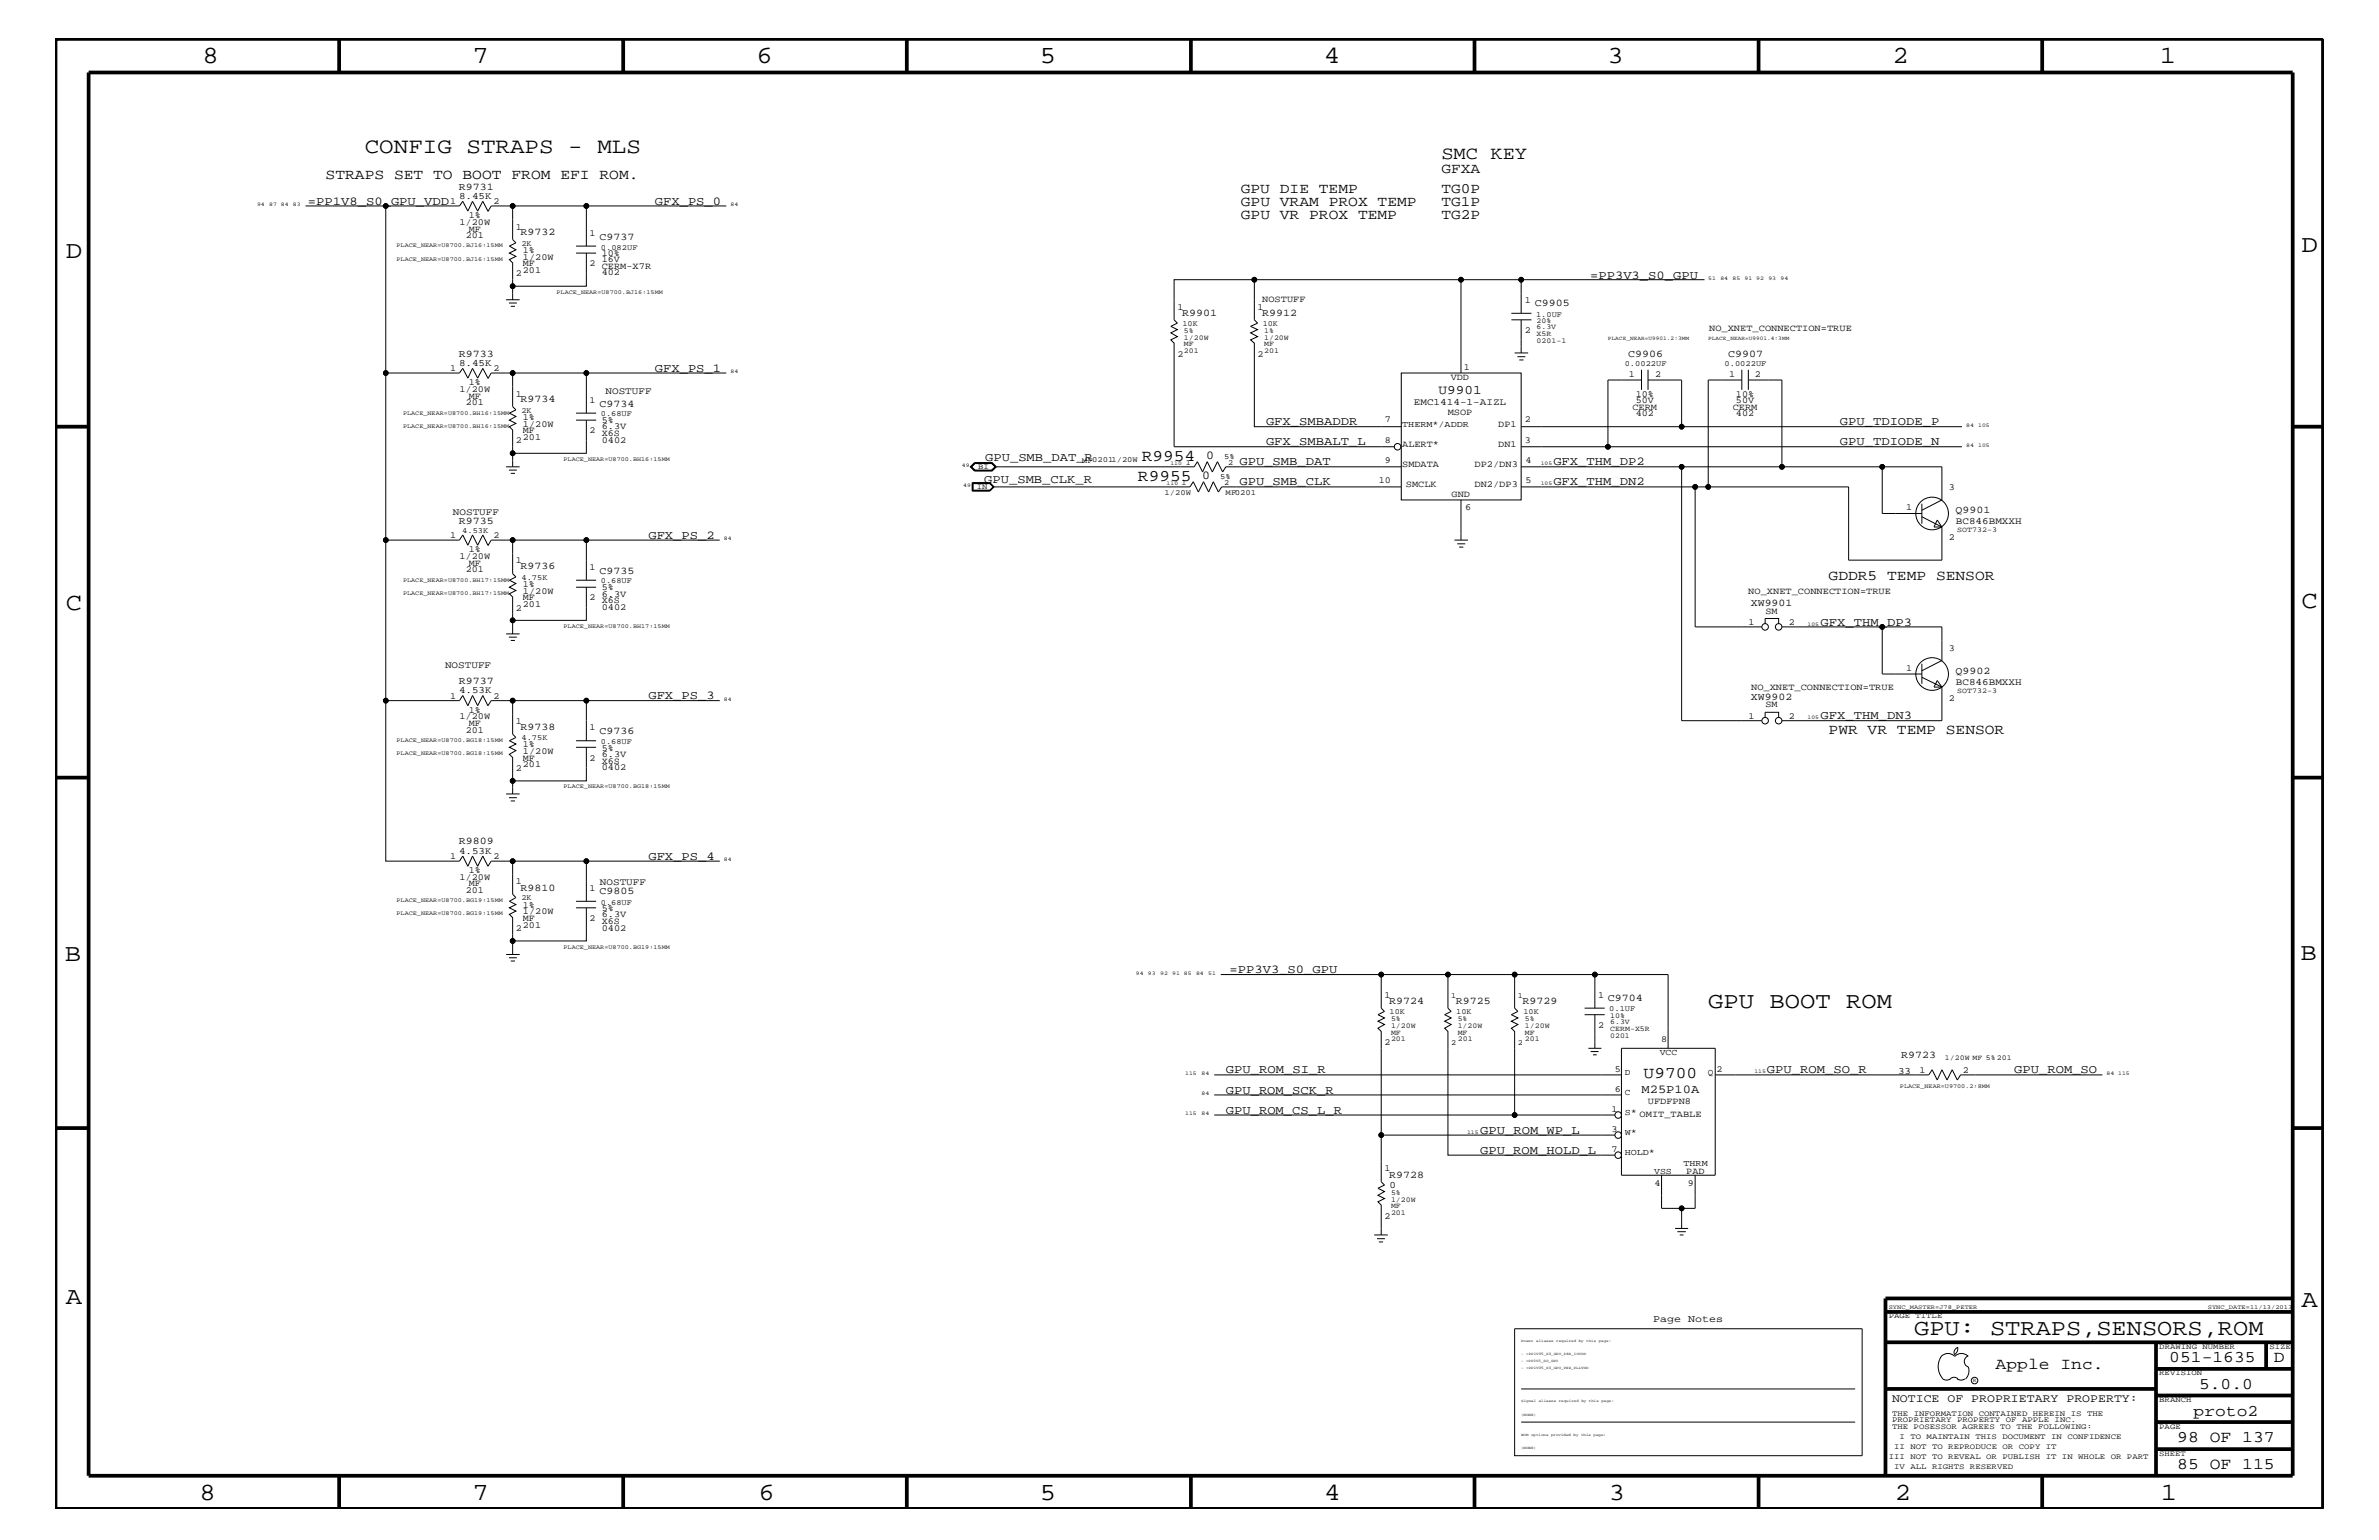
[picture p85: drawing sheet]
<svg xmlns="http://www.w3.org/2000/svg" width="432mm" height="279mm" viewBox="0 0 432 279" stroke-linecap="round" stroke-linejoin="round" font-family="sans-serif">
<defs><g id="words">
<g font-size="4.5">
<text x="36.7" y="11.5">8</text>
<text x="85.8" y="11.5">7</text>
<text x="137.3" y="11.5">6</text>
<text x="188.7" y="11.5">5</text>
<text x="240.3" y="11.5">4</text>
<text x="291.8" y="11.5">3</text>
<text x="343.5" y="11.5">2</text>
<text x="392" y="11.5">1</text>
<text x="11.9" y="46.8">D</text>
<text x="417.7" y="45.7">D</text>
<text x="11.9" y="110.6">C</text>
<text x="417.7" y="110.3">C</text>
<text x="11.8" y="174.3">B</text>
<text x="417.6" y="174.2">B</text>
<text x="11.9" y="236.7">A</text>
<text x="417.7" y="237.1">A</text>
<text x="36.2" y="272.1">8</text>
<text x="85.8" y="272.1">7</text>
<text x="137.7" y="272.1">6</text>
<text x="188.7" y="272.1">5</text>
<text x="240.4" y="272.1">4</text>
<text x="292" y="272.1">3</text>
<text x="343.9" y="272.1">2</text>
<text x="392.2" y="272.1">1</text>
</g>
<g font-size="4.1">
<text x="310" y="182.9">GPU BOOT ROM</text>
<text x="347.4" y="242.3">GPU: STRAPS,SENSORS,ROM</text>
</g>
<text font-size="4" x="66.2" y="27.7">CONFIG STRAPS - MLS</text>
<text font-size="3.3" x="261.6" y="28.9">SMC KEY</text>
<g font-size="3">
<text x="207.2" y="83.7">R9954</text>
<text x="206.5" y="87.3">R9955</text>
<text x="298.3" y="195.6">U9700</text>
<text x="362.2" y="248.4">Apple Inc.</text>
<text x="393.7" y="247.1">051-1635</text>
<text x="399.2" y="252">5.0.0</text>
<text x="412.7" y="247.1">D</text>
<text x="398.1" y="256.8">proto2</text>
<text x="395.2" y="261.6">98 OF 137</text>
<text x="395.2" y="266.6">85 OF 115</text>
</g>
<g font-size="2.6">
<text x="59.1" y="32.5">STRAPS SET TO BOOT FROM EFI ROM.</text>
<text x="225.2" y="35">GPU DIE TEMP</text>
<text x="261.6" y="31.4">GFXA</text>
<text x="261.6" y="35">TG0P</text>
<text x="225.2" y="39.8">GPU VR PROX TEMP</text>
<text x="225.2" y="37.4">GPU VRAM PROX TEMP</text>
<text x="261.6" y="37.4">TG1P</text>
<text x="261.6" y="39.8">TG2P</text>
<text x="331.9" y="105.3">GDDR5 TEMP SENSOR</text>
<text x="331.9" y="133.2">PWR VR TEMP SENSOR</text>
</g>
<text font-size="2.4" x="261.1" y="71.6">U9901</text>
<g font-size="2.2">
<text x="55.9" y="37.2">=PP1V8_S0_GPU_VDD</text>
<text x="118.9" y="37.2">GFX_PS_0</text>
<text x="288.6" y="50.7">=PP3V3_S0_GPU</text>
<text x="118.9" y="67.5">GFX_PS_1</text>
<text x="229.8" y="77.2">GFX_SMBADDR</text>
<text x="333.9" y="77.2">GPU_TDIODE_P</text>
<text x="178.8" y="83.7">GPU_SMB_DAT_R</text>
<text x="218.9" y="83.3">0</text>
<text x="229.8" y="80.8">GFX_SMBALT_L</text>
<text x="333.9" y="80.8">GPU_TDIODE_N</text>
<text x="178.6" y="87.6">GPU_SMB_CLK_R</text>
<text x="218.2" y="87">0</text>
<text x="225" y="84.4">GPU_SMB_DAT</text>
<text x="225" y="88">GPU_SMB_CLK</text>
<text x="281.9" y="84.4">GFX_THM_DP2</text>
<text x="281.9" y="88.1">GFX_THM_DN2</text>
<text x="117.7" y="97.7">GFX_PS_2</text>
<text x="330.5" y="113.6">GFX_THM_DP3</text>
<text x="117.7" y="126.9">GFX_PS_3</text>
<text x="330.5" y="130.5">GFX_THM_DN3</text>
<text x="117.7" y="156">GFX_PS_4</text>
<text x="223.2" y="176.6">=PP3V3_S0_GPU</text>
<text x="222.5" y="194.8">GPU_ROM_SI_R</text>
<text x="320.7" y="194.8">GPU_ROM_SO_R</text>
<text x="365.6" y="194.8">GPU_ROM_SO</text>
<text x="222.5" y="198.4">GPU_ROM_SCK_R</text>
<text x="222.5" y="202">GPU_ROM_CS_L_R</text>
<text x="297.9" y="198.2">M25P10A</text>
<text x="268.6" y="209.3">GPU_ROM_HOLD_L</text>
<text x="268.6" y="205.7">GPU_ROM_WP_L</text>
</g>
<text font-size="2.1" x="343.4" y="254.4">NOTICE OF PROPRIETARY PROPERTY:</text>
<g font-size="1.9">
<text x="83.3" y="34.4">R9731</text>
<text x="94.5" y="42.7">R9732</text>
<text x="108.8" y="43.5">C9737</text>
<text x="214.5" y="57.3">R9901</text>
<text x="229.1" y="57.3">R9912</text>
<text x="278.6" y="55.6">C9905</text>
<text x="83.3" y="64.7">R9733</text>
<text x="295.5" y="64.7">C9906</text>
<text x="313.6" y="64.7">C9907</text>
<text x="94.5" y="73">R9734</text>
<text x="108.8" y="73.8">C9734</text>
<text x="83.3" y="95">R9735</text>
<text x="354.9" y="93.2">Q9901</text>
<text x="94.5" y="103.3">R9736</text>
<text x="108.8" y="104.1">C9735</text>
<text x="317.8" y="110">XW9901</text>
<text x="83.3" y="124.1">R9737</text>
<text x="354.9" y="122.3">Q9902</text>
<text x="317.8" y="127">XW9902</text>
<text x="94.5" y="132.4">R9738</text>
<text x="108.8" y="133.2">C9736</text>
<text x="83.3" y="153.2">R9809</text>
<text x="94.5" y="161.6">R9810</text>
<text x="108.8" y="162.2">C9805</text>
<text x="252.1" y="182.1">R9724</text>
<text x="264.2" y="182.1">R9725</text>
<text x="276.4" y="182.1">R9729</text>
<text x="291.8" y="181.6">C9704</text>
<text x="345.1" y="192">R9723</text>
<text x="252.1" y="213.6">R9728</text>
<text x="300.1" y="239.9">Page Notes</text>
</g>
<g font-size="1.8">
<text x="83.3" y="36.1">8.45K</text>
<text x="83.3" y="66.4">8.45K</text>
<text x="109.9" y="71.5">NOSTUFF</text>
<text x="256.6" y="73.4">EMC1414-1-AIZL</text>
<text x="82.2" y="93.4">NOSTUFF</text>
<text x="355" y="95.1">BC846BMXXH</text>
<text x="80.8" y="121.2">NOSTUFF</text>
<text x="83.3" y="125.8">4.53K</text>
<text x="355" y="124.2">BC846BMXXH</text>
<text x="83.3" y="154.9">4.53K</text>
<text x="108.9" y="160.6">NOSTUFF</text>
<text x="344.5" y="194.8">33</text>
<text x="252.2" y="215.5">0</text>
</g>
<g font-size="1.7">
<text x="81.7" y="37">1</text>
<text x="83.4" y="40.8">1/20W</text>
<text x="85.1" y="39.6">1%</text>
<text x="89.6" y="37">2</text>
<text x="93.6" y="41.7">1</text>
<text x="84.5" y="43.2">201</text>
<text x="85.1" y="42">MF</text>
<text x="94.9" y="47.1">1/20W</text>
<text x="94.9" y="45.9">1%</text>
<text x="107" y="42.9">1</text>
<text x="109.2" y="47.6">16V</text>
<text x="109.2" y="46.5">10%</text>
<text x="93.6" y="50.2">2</text>
<text x="94.9" y="49.6">201</text>
<text x="94.9" y="48.3">MF</text>
<text x="107" y="48.3">2</text>
<text x="109.2" y="48.8">CERM-X7R</text>
<text x="109.2" y="50">402</text>
<text x="213.7" y="56.2">1</text>
<text x="228.3" y="56.2">1</text>
<text x="229.1" y="54.7">NOSTUFF</text>
<text x="276.8" y="55">1</text>
<text x="310.2" y="60">NO_XNET_CONNECTION=TRUE</text>
<text x="213.7" y="64.7">2</text>
<text x="228.3" y="64.7">2</text>
<text x="276.8" y="60.4">2</text>
<text x="81.7" y="67.3">1</text>
<text x="83.4" y="71.1">1/20W</text>
<text x="85.1" y="69.9">1%</text>
<text x="89.6" y="67.3">2</text>
<text x="93.6" y="72">1</text>
<text x="263.3" y="68.9">VDD</text>
<text x="265.7" y="67.1">1</text>
<text x="295.7" y="68.4">1</text>
<text x="296.9" y="72">10%</text>
<text x="300.4" y="68.4">2</text>
<text x="313.9" y="68.4">1</text>
<text x="315.1" y="72">10%</text>
<text x="318.5" y="68.4">2</text>
<text x="84.5" y="73.5">201</text>
<text x="85.1" y="72.3">MF</text>
<text x="94.9" y="76.2">1%</text>
<text x="94.9" y="77.4">1/20W</text>
<text x="107" y="73.2">1</text>
<text x="109.2" y="76.8">5%</text>
<text x="109.2" y="77.9">6.3V</text>
<text x="251.4" y="76.7">7</text>
<text x="262.8" y="75.2">MSOP</text>
<text x="271.9" y="77.4">DP1</text>
<text x="276.8" y="76.7">2</text>
<text x="296.3" y="74.4">CERM</text>
<text x="296.9" y="75.6">402</text>
<text x="296.9" y="73.2">50V</text>
<text x="314.5" y="74.4">CERM</text>
<text x="315.1" y="73.2">50V</text>
<text x="315.1" y="75.6">402</text>
<text x="93.6" y="80.5">2</text>
<text x="94.9" y="78.6">MF</text>
<text x="94.9" y="79.9">201</text>
<text x="107" y="78.6">2</text>
<text x="109.2" y="80.3">0402</text>
<text x="109.2" y="79.1">X6S</text>
<text x="251.4" y="80.3">8</text>
<text x="251.4" y="83.9">9</text>
<text x="254.5" y="81.1">ALERT*</text>
<text x="271.9" y="81.1">DN1</text>
<text x="276.8" y="80.3">3</text>
<text x="276.9" y="83.9">4</text>
<text x="250.3" y="87.6">10</text>
<text x="254.5" y="84.7">SMDATA</text>
<text x="255.2" y="88.3">SMCLK</text>
<text x="267.6" y="84.7">DP2/DN3</text>
<text x="267.6" y="88.3">DN2/DP3</text>
<text x="276.9" y="87.6">5</text>
<text x="353.7" y="88.9">3</text>
<text x="263.5" y="90.1">GND</text>
<text x="265.9" y="92.6">6</text>
<text x="345.9" y="92.6">1</text>
<text x="81.7" y="97.6">1</text>
<text x="83.4" y="101.4">1/20W</text>
<text x="85.1" y="100.2">1%</text>
<text x="89.6" y="97.6">2</text>
<text x="353.7" y="98">2</text>
<text x="84.5" y="103.8">201</text>
<text x="85.1" y="102.6">MF</text>
<text x="93.6" y="102.2">1</text>
<text x="94.9" y="107.7">1/20W</text>
<text x="94.9" y="106.5">1%</text>
<text x="107" y="103.5">1</text>
<text x="109.2" y="107.1">5%</text>
<text x="317.3" y="107.7">NO_XNET_CONNECTION=TRUE</text>
<text x="93.6" y="110.8">2</text>
<text x="94.9" y="110.2">201</text>
<text x="94.9" y="108.9">MF</text>
<text x="107" y="108.9">2</text>
<text x="109.2" y="108.2">6.3V</text>
<text x="109.2" y="110.6">0402</text>
<text x="109.2" y="109.4">X6S</text>
<text x="317.4" y="113.4">1</text>
<text x="320.5" y="111.4">SM</text>
<text x="324.7" y="113.4">2</text>
<text x="353.7" y="118.1">3</text>
<text x="317.8" y="125.2">NO_XNET_CONNECTION=TRUE</text>
<text x="345.9" y="121.7">1</text>
<text x="81.7" y="126.8">1</text>
<text x="83.4" y="130.5">1/20W</text>
<text x="85.1" y="131.7">MF</text>
<text x="85.1" y="129.3">1%</text>
<text x="89.6" y="126.8">2</text>
<text x="93.6" y="131.3">1</text>
<text x="317.4" y="130.4">1</text>
<text x="320.5" y="128.3">SM</text>
<text x="324.7" y="130.4">2</text>
<text x="353.7" y="127.1">2</text>
<text x="84.5" y="133">201</text>
<text x="94.9" y="135.6">1%</text>
<text x="94.9" y="136.8">1/20W</text>
<text x="107" y="132.5">1</text>
<text x="109.2" y="137.3">6.3V</text>
<text x="109.2" y="136.2">5%</text>
<text x="93.6" y="139.8">2</text>
<text x="94.9" y="138">MF</text>
<text x="94.9" y="139.2">201</text>
<text x="107" y="138">2</text>
<text x="109.2" y="138.5">X6S</text>
<text x="109.2" y="139.7">0402</text>
<text x="81.7" y="155.8">1</text>
<text x="89.6" y="155.8">2</text>
<text x="83.4" y="159.6">1/20W</text>
<text x="84.5" y="162">201</text>
<text x="85.1" y="160.8">MF</text>
<text x="85.1" y="158.4">1%</text>
<text x="93.6" y="160.5">1</text>
<text x="107" y="161.7">1</text>
<text x="94.9" y="167.1">MF</text>
<text x="94.9" y="165.9">1/20W</text>
<text x="94.9" y="164.7">1%</text>
<text x="107" y="167.1">2</text>
<text x="109.2" y="165.3">5%</text>
<text x="109.2" y="166.4">6.3V</text>
<text x="109.2" y="167.6">X6S</text>
<text x="93.6" y="168.9">2</text>
<text x="94.9" y="168.3">201</text>
<text x="109.2" y="168.9">0402</text>
<text x="251.3" y="181">1</text>
<text x="290.1" y="181">1</text>
<text x="251.3" y="189.5">2</text>
<text x="290.1" y="186.5">2</text>
<text x="301.5" y="189.1">8</text>
<text x="293.1" y="194.5">5</text>
<text x="311.6" y="194.5">2</text>
<text x="348.4" y="194.7">1</text>
<text x="356.3" y="194.7">2</text>
<text x="292.5" y="201.8">1</text>
<text x="293.1" y="198.1">6</text>
<text x="299.1" y="200.3">UFDFPN8</text>
<text x="292.5" y="205.4">3</text>
<text x="292.5" y="209.1">7</text>
<text x="251.3" y="212.5">1</text>
<text x="300.3" y="215.2">4</text>
<text x="306.1" y="213">PAD</text>
<text x="306.3" y="215.2">9</text>
<text x="251.3" y="221.1">2</text>
</g>
<g font-size="1.6">
<text x="254.5" y="77.4">THERM*/ADDR</text>
<text x="301.2" y="191.4">VCC</text>
<text x="294.9" y="195">D</text>
<text x="310" y="195">Q</text>
<text x="294.9" y="202.3">S* OMIT_TABLE</text>
<text x="294.9" y="198.7">C</text>
<text x="294.9" y="205.9">W*</text>
<text x="294.9" y="209.6">HOLD*</text>
<text x="300.2" y="213">VSS</text>
<text x="305.6" y="211.6">THRM</text>
</g>
<g font-size="1.4">
<text x="94.7" y="44.6">2K</text>
<text x="109.1" y="45.3">0.082UF</text>
<text x="214.6" y="59.1">10K</text>
<text x="229.2" y="59.1">10K</text>
<text x="278.8" y="57.4">1.0UF</text>
<text x="278.9" y="58.6">20%</text>
<text x="278.9" y="59.7">6.3V</text>
<text x="214.9" y="60.4">5%</text>
<text x="214.9" y="61.7">1/20W</text>
<text x="214.9" y="62.9">MF</text>
<text x="214.9" y="64">201</text>
<text x="229.4" y="64">201</text>
<text x="229.4" y="62.9">MF</text>
<text x="229.4" y="61.7">1/20W</text>
<text x="229.4" y="60.4">1%</text>
<text x="278.9" y="60.9">X5R</text>
<text x="278.9" y="62.2">0201-1</text>
<text x="294.9" y="66.5">0.0022UF</text>
<text x="313" y="66.5">0.0022UF</text>
<text x="94.7" y="74.9">2K</text>
<text x="109.1" y="75.6">0.68UF</text>
<text x="196.4" y="83.9">MF02011/20W</text>
<text x="222.2" y="83.3">5%</text>
<text x="177.3" y="88.7">IN</text>
<text x="177.5" y="85">BI</text>
<text x="211.4" y="89.9">1/20W</text>
<text x="214.5" y="88">1</text>
<text x="215.2" y="84.4">1</text>
<text x="221.4" y="87">5%</text>
<text x="222.2" y="88">2</text>
<text x="222.5" y="89.8">MF0201</text>
<text x="222.9" y="84.4">2</text>
<text x="83.9" y="96.7">4.53K</text>
<text x="355.3" y="96.5">SOT732-3</text>
<text x="94.7" y="105.2">4.75K</text>
<text x="109.1" y="105.9">0.68UF</text>
<text x="355.3" y="125.7">SOT732-3</text>
<text x="94.7" y="134.2">4.75K</text>
<text x="109.1" y="135">0.68UF</text>
<text x="94.7" y="163.4">2K</text>
<text x="109.1" y="164.1">0.68UF</text>
<text x="252.2" y="184">10K</text>
<text x="252.5" y="185.3">5%</text>
<text x="263.4" y="181">1</text>
<text x="264.3" y="184">10K</text>
<text x="264.6" y="185.3">5%</text>
<text x="275.5" y="181">1</text>
<text x="276.5" y="184">10K</text>
<text x="276.8" y="185.3">5%</text>
<text x="292.1" y="183.5">0.1UF</text>
<text x="292.3" y="185.8">6.3V</text>
<text x="292.3" y="184.7">10%</text>
<text x="252.5" y="187.7">MF</text>
<text x="252.5" y="188.9">201</text>
<text x="252.5" y="186.5">1/20W</text>
<text x="263.4" y="189.5">2</text>
<text x="264.6" y="187.7">MF</text>
<text x="264.6" y="186.5">1/20W</text>
<text x="264.6" y="188.9">201</text>
<text x="275.5" y="189.5">2</text>
<text x="276.8" y="188.9">201</text>
<text x="276.8" y="186.5">1/20W</text>
<text x="276.8" y="187.7">MF</text>
<text x="292.3" y="188.2">0201</text>
<text x="292.3" y="187">CERM-X5R</text>
<text x="353" y="192.3">1/20W MF 5%201</text>
<text x="252.5" y="216.9">5%</text>
<text x="252.5" y="218">1/20W</text>
<text x="252.5" y="219.2">MF</text>
<text x="252.5" y="220.4">201</text>
<text x="342.8" y="239.2">PAGE TITLE</text>
<text x="391.9" y="244.7">DRAWING NUMBER</text>
<text x="411.9" y="244.7">SIZE</text>
<text x="391.9" y="249.5">REVISION</text>
<text x="343.4" y="256.8">THE INFORMATION CONTAINED HEREIN IS THE</text>
<text x="391.9" y="254.4">BRANCH</text>
<text x="343.4" y="258">PROPRIETARY PROPERTY OF APPLE INC.</text>
<text x="343.4" y="259.3">THE POSESSOR AGREES TO THE FOLLOWING:</text>
<text x="343.8" y="262.9">II NOT TO REPRODUCE OR COPY IT</text>
<text x="344.8" y="261.1">I TO MAINTAIN THIS DOCUMENT IN CONFIDENCE</text>
<text x="391.9" y="259.3">PAGE</text>
<text x="342.8" y="264.7">III NOT TO REVEAL OR PUBLISH IT IN WHOLE OR PART</text>
<text x="343.8" y="266.6">IV ALL RIGHTS RESERVED</text>
<text x="391.9" y="264.1">SHEET</text>
</g>
<g font-size="1.1">
<text x="72" y="47.3">PLACE_NEAR=U8700.BJ16:15MM</text>
<text x="72" y="44.9">PLACE_NEAR=U8700.BJ16:15MM</text>
<text x="101" y="53.4">PLACE_NEAR=U8700.BJ16:15MM</text>
<text x="73.2" y="75.2">PLACE_NEAR=U8700.BH16:15MM</text>
<text x="73.2" y="77.6">PLACE_NEAR=U8700.BH16:15MM</text>
<text x="102.3" y="83.7">PLACE_NEAR=U8700.BH16:15MM</text>
<text x="73.2" y="105.5">PLACE_NEAR=U8700.BH17:15MM</text>
<text x="73.2" y="107.9">PLACE_NEAR=U8700.BH17:15MM</text>
<text x="102.3" y="114">PLACE_NEAR=U8700.BH17:15MM</text>
<text x="72" y="137">PLACE_NEAR=U8700.BG18:15MM</text>
<text x="72" y="134.6">PLACE_NEAR=U8700.BG18:15MM</text>
<text x="102.3" y="143">PLACE_NEAR=U8700.BG18:15MM</text>
<text x="72" y="166.1">PLACE_NEAR=U8700.BG19:15MM</text>
<text x="72" y="163.7">PLACE_NEAR=U8700.BG19:15MM</text>
<text x="102.3" y="172.2">PLACE_NEAR=U8700.BG19:15MM</text>
<text x="344.8" y="197.5">PLACE_NEAR=U9700.2:8MM</text>
<text x="342.8" y="237.4">SYNC_MASTER=J78_PETER</text>
<text x="400.7" y="237.4">SYNC_DATE=11/13/2013</text>
</g>
<g font-size="1">
<text x="46.7" y="37.4">94</text>
<text x="48.9" y="37.4">87 84</text>
<text x="53.2" y="37.4">83</text>
<text x="132.6" y="37.4">84</text>
<text x="310" y="50.7">51</text>
<text x="312.3" y="50.7">84</text>
<text x="314.5" y="50.7">85</text>
<text x="316.7" y="50.7">91 92</text>
<text x="321" y="50.7">93</text>
<text x="323.2" y="50.7">94</text>
<text x="291.8" y="61.7">PLACE_NEAR=U9901.2:3MM</text>
<text x="310" y="61.7">PLACE_NEAR=U9901.4:3MM</text>
<text x="132.6" y="67.7">84</text>
<text x="356.9" y="77.4">84</text>
<text x="359.1" y="77.4">105</text>
<text x="356.9" y="81.1">84</text>
<text x="359.1" y="81.1">105</text>
<text x="174.6" y="84.7">49</text>
<text x="174.8" y="88.3">49</text>
<text x="211.8" y="88">110</text>
<text x="212.4" y="84.4">110</text>
<text x="279.7" y="84.4">105</text>
<text x="279.7" y="88.1">105</text>
<text x="131.4" y="98">84</text>
<text x="328.1" y="113.6">105</text>
<text x="131.4" y="127.1">84</text>
<text x="328.1" y="130.5">105</text>
<text x="131.4" y="156.2">84</text>
<text x="206.2" y="176.8">94</text>
<text x="208.4" y="176.8">93</text>
<text x="210.6" y="176.8">92</text>
<text x="212.8" y="176.8">91 85</text>
<text x="217.1" y="176.8">84</text>
<text x="219.3" y="176.8">51</text>
<text x="215.1" y="195">115</text>
<text x="218.1" y="195">84</text>
<text x="318.4" y="194.8">115</text>
<text x="382.4" y="195">84 115</text>
<text x="215.1" y="202.3">115</text>
<text x="218.1" y="198.7">84</text>
<text x="218.1" y="202.3">84</text>
<text x="266.3" y="205.7">115</text>
<text x="358.1" y="250.7">R</text>
</g>
<g font-size=".7">
<text x="276.1" y="243.5">Power aliases required by this page:</text>
<text x="276.1" y="245.9">- =PP1V05_S0_GPU_PEX_IOVDD</text>
<text x="276.1" y="248.4">- =PP1V05_S0_GPU_PEX_PLLVDD</text>
<text x="276.1" y="247.1">- =PP3V3_SO_GPU</text>
<text x="276.1" y="256.8">(NONE)</text>
<text x="276.1" y="254.4">Signal aliases required by this page:</text>
<text x="276.1" y="260.5">BOM options provided by this page:</text>
<text x="276.1" y="262.9">(NONE)</text>
</g>
</g></defs>
<g fill="none" stroke="#000" stroke-width=".18">
<path d="M55.5 37.4h27.9l.6-.9 .9 1.8 .9-1.8 .9 1.8 .9-1.8 1 1.8M70 37.4v30.3M93 37.4v6.1l.6 .6-1.1 .5 1.1 .7-1.1 .6 1.1 .6-1.1 .6 .5 .6v4.2h13.4v-6M106.4 37.4v7.2M131.8 37.4h-42.6l-.6 1M91.9 54.4h2.4M92.4 55h1.4M92.7 55.6h.8M93 51.9v2.5M104.6 45.9h3.6M104.6 44.6h3.6M227.7 50.7h37.5"/>
<path d="M274.3 58h3.7M274.3 56.8h3.7M276.1 56.8v-6.1h-10.9v17M276.1 58v6M276.1 50.7h33.3M88.6 68.6l-1-1.8-.9 1.8-.9-1.8-.9 1.8-.9-1.8-.6 .9h-13.4v30.3h13.4l.6-.9 .9 1.8 .9-1.8 .9 1.8 .9-1.8 1 1.8M93 67.7v6.1l.6 .6-1.1 .6 1.1 .6-1.1 .6 1.1 .6-1.1 .6 .5 .6v4.2h13.4v-6M104.6 76.2h3.6M104.6 75h3.6M106.4 67.7h-17.2l-.6 1M131.8 67.7h-25.4v7.3M254.3 67.7h21.8v23h-21.8z"/>
<path d="M254.3 77.4h-26.6v-15.1l-.7-.6 1.3-.6-1.3-.7 1.3-.6-1.3-.6 1.3-.6-.6-.6v-7.3h-14.6v7.3l.6 .6-1.2 .6 1.2 .6-1.2 .6 1.2 .7-1.2 .6 .6 .6v18.8h40M274.9 64h2.5M275.4 64.7h1.5M275.8 65.3h.7M276.1 77.4h80M297.9 68.9h-6.1v12.2h64.3M297.9 67.1v3.6M299.1 68.9h6.1v8.5M299.1 67.1v3.6M316.1 68.9h-6.1v19.4h25.5v13.3h17v-6h-1.5l.6-1.3 .9 1.3-3.7-1.8M316.1 67.1v3.6M317.3 67.1v3.6"/>
<path d="M317.3 68.9h6.1v15.8M70 98v29.1M88.6 99l.6-1h3.8v6.1l.6 .6-1.1 .6 1.1 .6-1.1 .6 1.1 .6-1.1 .6 .5 .6v4.3h13.4v-6.1M91.9 84.7h2.4M92.4 85.3h1.4M92.7 85.9h.8M93 98h37.6M93 82.2v2.5M106.4 98v7.3M176.1 84.7l.8-.8h3.2l.7 .8-.7 .8h-3.2zM176.4 87.6h3.3l.7 .7-.7 .8h-3.3zM176.5 87.7h3.2l.6 .6-.6 .7h-3.2z"/>
<path d="M176.6 87.7h3.1l.6 .6-.6 .6h-3.1zM177 84h3l.7 .7-.7 .7h-3M177 84h3l.8 .7-.8 .7h-3M177 84l-.8 .7 .8 .7M177 84l-.7 .7 .7 .7M180.3 88.3h35.7l.6-.9 .9 1.9 .9-1.9 1 1.9 .8-1.9 .9 1.9 .6-1h32.6M180.6 84.7l-.6 .6h-3l-.6-.6 .6-.6h3l.6 .6h36.1l.6-.9 1 1.8 .8-1.8 .9 1.8 1-1.8 .9 1.8 .6-.9h31.8M264 98h2.4M264.5 98.7h1.4M264.8 99.3h.8M265.2 90.7v7.3M276.1 84.7h47.3"/>
<path d="M276.1 88.3h33.9M276.1 81.1h15.7M305.2 84.7v46.1h14.6M307.7 88.3v25.4h12.1M323.4 84.7h18.2v8.5h7.2M341.6 84.7h10.9v6l-3.7 1.9M348.8 91.4v3.6M91.9 115h2.4M92.4 115.6h1.4M92.7 116.2h.8M93 112.6v2.4M104.6 106.5h3.6"/>
<path d="M104.6 105.3h3.6M320.4 113.1v-.9h2.4v.9M323.4 113.7h18.2v8.6h7.2M341.6 113.7h10.9v6.1l-3.7 1.9M93 127.1v6.1l.6 .6-1.1 .6 1.1 .6-1.1 .6 1.1 .6-1.1 .6 .5 .6v4.3h13.4v-6.1M104.6 135.6h3.6M104.6 134.4h3.6M106.4 127.1v7.3M130.6 127.1h-41.4l-.6 .9-1-1.8-.9 1.8-.9-1.8-.9 1.8-.9-1.8-.6 .9h-13.4v29.1h13.4l.6-.9 .9 1.9 .9-1.9 .9 1.9 .9-1.9 1 1.9 .6-1h41.4M320.4 130.2v-1h2.4v1M348.8 122.9l3.7 1.8-.9-1.2-.6 1.2h1.5v6.1h-29.1M348.8 120.4v3.7"/>
<path d="M91.9 144h2.4M92.4 144.7h1.4M92.7 145.3h.8M93 156.2v6l.6 .6-1.1 .7 1.1 .6-1.1 .6 1.1 .6-1.1 .6 .5 .6v4.2h13.4v-6M93 141.7v2.3M106.4 156.2v7.3M91.9 173.2h2.4M92.4 173.8h1.4M92.7 174.4h.8M93 170.7v2.5M104.6 164.7h3.6M104.6 163.5h3.6"/>
<path d="M221.6 176.8h29.1M262.8 176.8h-12.1v6.1l.6 .6-1.2 .6 1.2 .6-1.2 .6 1.2 .6-1.2 .6 .6 .6v18.8h42.4M262.8 176.8v6.1l.6 .6-1.2 .6 1.2 .6-1.2 .6 1.2 .6-1.2 .6 .6 .6v22.5h30.3M262.8 176.8h12.1M289.5 176.8h-14.6v6.1l.6 .6-1.2 .6 1.2 .6-1.2 .6 1.2 .6-1.2 .6 .6 .6v15.2M220.4 198.7h73.9M220.4 195h73.9M287.6 184.1h3.7M287.6 182.9h3.7M288.3 190.2h2.4M288.7 190.8h1.5M289.1 191.4h.7"/>
<path d="M289.5 182.9v-6.1h13.3v13.4M289.5 184.1v6.1M294.3 190.2h17v23h-17zM311.3 195h38.8l.6-.9 .9 1.8 .9-1.8 .9 1.8 .9-1.8 1 1.8 .6-.9h25.7M220.4 202.3h72.7M250.7 205.9v8.5l.6 .6-1.2 .6 1.2 .6-1.2 .7 1.2 .6-1.2 .5 .6 .6v5.5M301.6 213.2v6h6.1v-6M305.2 219.2v3.7M249.4 224.1h2.5M249.9 224.7h1.5M250.3 225.3h.7M304 222.9h2.4"/>
<path d="M304.5 223.5h1.5M304.9 224.1h.7M274.9 241.1h63.1v23h-63.1zM276.1 252h60.6M276.1 258h60.6M352.3 246.1a1.72 1.72 0 0 1 2.5 0 1.69 1.69 0 0 1 2.4 0M352.4 246a3.2 3.2 0 0 0 .4 4.3l.8 .1 .4-.2M354 250.2l.7-.3 .7 .3M355.2 250.2l.7 .2 .7-.2M355.3 244.4v.3a1.18 1.18 0 0 1-.6 1.1M355.4 244.4a.99 .99 0 0 0-.6 1.4M357.2 246a1.04 1.04 0 0 0-.7 1 1.04 1.04 0 0 0 .7 1"/>
<path d="M357.3 248l.1 .7a2.11 2.11 0 0 1-.6 1.5"/>
<circle cx="70" cy="37.4" r=".42"/>
<circle cx="93" cy="37.4" r=".42"/>
<circle cx="106.4" cy="37.4" r=".42"/>
<circle cx="93" cy="51.9" r=".42"/>
<circle cx="227.7" cy="50.7" r=".42"/>
<circle cx="265.2" cy="50.7" r=".42"/>
<circle cx="276.1" cy="50.7" r=".42"/>
<circle cx="70" cy="67.7" r=".42"/>
<circle cx="93" cy="67.7" r=".42"/>
<circle cx="106.4" cy="67.7" r=".42"/>
<circle cx="305.2" cy="77.4" r=".42"/>
<circle cx="70" cy="98" r=".42"/>
<circle cx="93" cy="82.2" r=".42"/>
<circle cx="93" cy="98" r=".42"/>
<circle cx="106.4" cy="98" r=".42"/>
<circle cx="253.7" cy="81.1" r=".59"/>
<circle cx="291.8" cy="81.1" r=".42"/>
<circle cx="305.2" cy="84.7" r=".42"/>
<circle cx="307.7" cy="88.3" r=".42"/>
<circle cx="310" cy="88.3" r=".42"/>
<circle cx="323.4" cy="84.7" r=".42"/>
<circle cx="341.6" cy="84.7" r=".42"/>
<circle cx="350.7" cy="93.2" r="2.96"/>
<circle cx="93" cy="112.6" r=".42"/>
<circle cx="320.4" cy="113.7" r=".59"/>
<circle cx="322.8" cy="113.7" r=".59"/>
<circle cx="341.6" cy="113.7" r=".42"/>
<circle cx="70" cy="127.1" r=".42"/>
<circle cx="93" cy="127.1" r=".42"/>
<circle cx="106.4" cy="127.1" r=".42"/>
<circle cx="320.4" cy="130.8" r=".59"/>
<circle cx="322.8" cy="130.8" r=".59"/>
<circle cx="350.7" cy="122.3" r="2.96"/>
<circle cx="93" cy="156.2" r=".42"/>
<circle cx="93" cy="141.7" r=".42"/>
<circle cx="106.4" cy="156.2" r=".42"/>
<circle cx="93" cy="170.7" r=".42"/>
<circle cx="250.7" cy="176.8" r=".42"/>
<circle cx="262.8" cy="176.8" r=".42"/>
<circle cx="274.9" cy="176.8" r=".42"/>
<circle cx="289.5" cy="176.8" r=".42"/>
<circle cx="250.7" cy="205.9" r=".42"/>
<circle cx="274.9" cy="202.3" r=".42"/>
<circle cx="293.7" cy="209.6" r=".59"/>
<circle cx="293.7" cy="205.9" r=".59"/>
<circle cx="293.7" cy="202.3" r=".59"/>
<circle cx="305.2" cy="219.2" r=".42"/>
<circle cx="358.4" cy="250.5" r=".59"/>
</g>
<g fill="none" stroke="#000" stroke-width=".68" stroke-linecap="butt">
<path d="M10.1 7.1h411.5v266.7h-411.5zM16.1 13.2h400v254.5h-400zM61.6 7.1v6.1M113.1 7.1v6.1M164.6 7.1v6.1M216.2 7.1v6.1M267.6 7.1v6.1M319.2 7.1v6.1M370.7 7.1v6.1M10.1 77.4h6M416.1 77.4h5.5M10.1 141.1h6"/>
<path d="M416.1 141.1h5.5M10.1 204.7h6M416.1 204.7h5.5M342.2 238h73.9M416.1 235.6h-73.9v32.1M342.2 243.5h73.9M342.2 252h49.1M391.3 248.4h24.8M391.3 243.5v24.2M391.3 258h24.8M391.3 253.2h24.8M411.3 243.5v4.9"/>
<path d="M61.6 267.7v6.1M113.1 267.7v6.1M164.6 267.7v6.1M216.2 268v5.8M267.6 267.7v6.1M319.2 267.7v6.1M370.7 267.7v6.1M391.3 262.9h24.8"/>
</g>
<g fill="#000">
<circle cx="70" cy="37.4" r=".42"/>
<circle cx="93" cy="37.4" r=".42"/>
<circle cx="106.4" cy="37.4" r=".42"/>
<circle cx="93" cy="51.9" r=".42"/>
<circle cx="227.7" cy="50.7" r=".42"/>
<circle cx="265.2" cy="50.7" r=".42"/>
<circle cx="276.1" cy="50.7" r=".42"/>
<circle cx="70" cy="67.7" r=".42"/>
<circle cx="93" cy="67.7" r=".42"/>
<circle cx="106.4" cy="67.7" r=".42"/>
<circle cx="305.2" cy="77.4" r=".42"/>
<circle cx="70" cy="98" r=".42"/>
<circle cx="93" cy="82.2" r=".42"/>
<circle cx="93" cy="98" r=".42"/>
<circle cx="106.4" cy="98" r=".42"/>
<circle cx="291.8" cy="81.1" r=".42"/>
<circle cx="305.2" cy="84.7" r=".42"/>
<circle cx="307.7" cy="88.3" r=".42"/>
<circle cx="310" cy="88.3" r=".42"/>
<circle cx="323.4" cy="84.7" r=".42"/>
<circle cx="341.6" cy="84.7" r=".42"/>
<circle cx="93" cy="112.6" r=".42"/>
<circle cx="341.6" cy="113.7" r=".42"/>
<circle cx="70" cy="127.1" r=".42"/>
<circle cx="93" cy="127.1" r=".42"/>
<circle cx="106.4" cy="127.1" r=".42"/>
<circle cx="93" cy="156.2" r=".42"/>
<circle cx="93" cy="141.7" r=".42"/>
<circle cx="106.4" cy="156.2" r=".42"/>
<circle cx="93" cy="170.7" r=".42"/>
<circle cx="250.7" cy="176.8" r=".42"/>
<circle cx="262.8" cy="176.8" r=".42"/>
<circle cx="274.9" cy="176.8" r=".42"/>
<circle cx="289.5" cy="176.8" r=".42"/>
<circle cx="250.7" cy="205.9" r=".42"/>
<circle cx="274.9" cy="202.3" r=".42"/>
<circle cx="305.2" cy="219.2" r=".42"/>
</g>
<use href="#words"/>
</svg>
